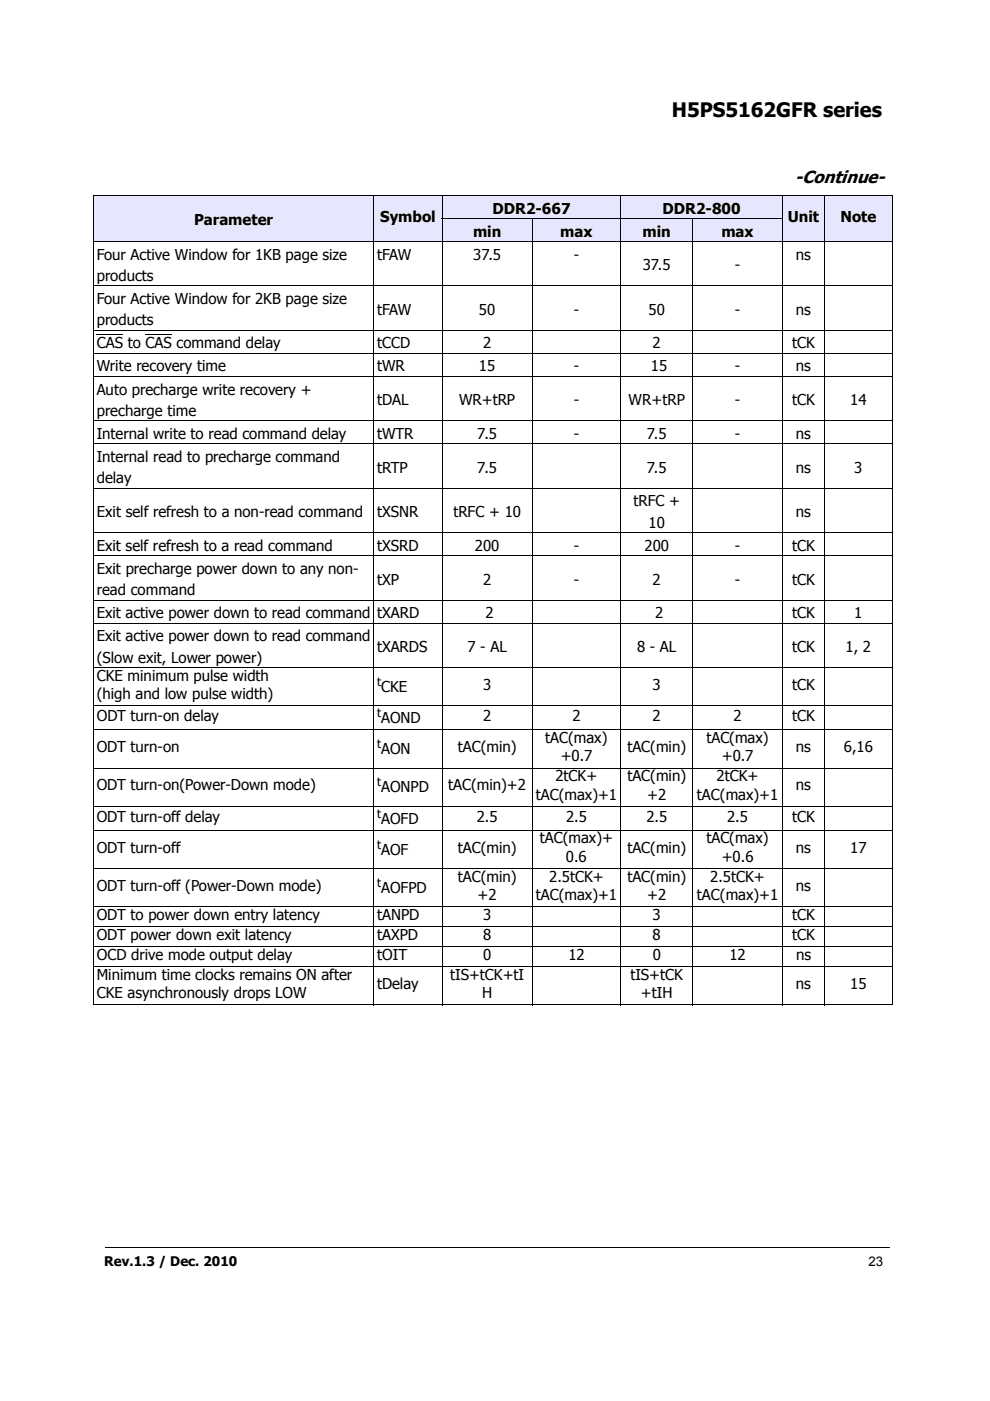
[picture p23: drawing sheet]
<svg xmlns="http://www.w3.org/2000/svg" width="210mm" height="297mm" viewBox="0 0 210 297" stroke-linecap="round" stroke-linejoin="round" font-family="sans-serif">
<defs><g id="words">
<text font-size="4.2" x="142.4" y="24.8">H5PS5162GFR series</text>
<text font-size="3.7" x="168.5" y="38.7">-Continue-</text>
<g font-size="3.2">
<text x="41.1" y="47.7">Parameter</text>
<text x="80.6" y="47">Symbol</text>
<text x="104.4" y="45.3">DDR2-667</text>
<text x="140.5" y="45.3">DDR2-800</text>
<text x="167" y="47">Unit</text>
<text x="178.2" y="47">Note</text>
<text x="100.3" y="50.2">min</text>
<text x="118.8" y="50.2">max</text>
<text x="136.2" y="50.2">min</text>
<text x="153" y="50.2">max</text>
<text x="20.5" y="55">Four Active Window for 1KB page size</text>
<text x="20.5" y="59.6">products</text>
<text x="79.9" y="55">tFAW</text>
<text x="100.3" y="55">37.5</text>
<text x="121.6" y="55">-</text>
<text x="136.3" y="57.3">37.5</text>
<text x="155.8" y="57.3">-</text>
<text x="168.8" y="55">ns</text>
<text x="20.5" y="64.5">Four Active Window for 2KB page size</text>
<text x="20.5" y="69">products</text>
<text x="79.9" y="66.7">tFAW</text>
<text x="101.6" y="66.7">50</text>
<text x="121.6" y="66.7">-</text>
<text x="137.5" y="66.7">50</text>
<text x="155.8" y="66.7">-</text>
<text x="168.8" y="66.7">ns</text>
<text x="20.5" y="73.9">CAS to CAS command delay</text>
<text x="79.9" y="73.9">tCCD</text>
<text x="102.4" y="73.9">2</text>
<text x="138.4" y="73.9">2</text>
<text x="167.9" y="73.9">tCK</text>
<text x="20.5" y="78.8">Write recovery time</text>
<text x="20.5" y="83.7">Auto precharge write recovery +</text>
<text x="79.9" y="78.8">tWR</text>
<text x="101.6" y="78.8">15</text>
<text x="121.6" y="78.8">-</text>
<text x="138" y="78.8">15</text>
<text x="155.8" y="78.8">-</text>
<text x="168.8" y="78.8">ns</text>
<text x="20.5" y="88.2">precharge time</text>
<text x="79.9" y="85.9">tDAL</text>
<text x="97.3" y="85.9">WR+tRP</text>
<text x="121.6" y="85.9">-</text>
<text x="133.3" y="85.9">WR+tRP</text>
<text x="155.8" y="85.9">-</text>
<text x="167.9" y="85.9">tCK</text>
<text x="180.3" y="85.9">14</text>
<text x="20.5" y="93.1">Internal write to read command delay</text>
<text x="79.9" y="93.1">tWTR</text>
<text x="101.2" y="93.1">7.5</text>
<text x="121.6" y="93.1">-</text>
<text x="137.1" y="93.1">7.5</text>
<text x="155.8" y="93.1">-</text>
<text x="168.8" y="93.1">ns</text>
<text x="20.5" y="98">Internal read to precharge command</text>
<text x="79.9" y="100.2">tRTP</text>
<text x="101.2" y="100.2">7.5</text>
<text x="137.1" y="100.2">7.5</text>
<text x="168.8" y="100.2">ns</text>
<text x="181.1" y="100.2">3</text>
<text x="20.5" y="102.5">delay</text>
<text x="134.3" y="107.4">tRFC +</text>
<text x="20.5" y="109.6">Exit self refresh to a non-read command</text>
<text x="79.9" y="109.6">tXSNR</text>
<text x="96.1" y="109.6">tRFC + 10</text>
<text x="137.5" y="111.9">10</text>
<text x="168.8" y="109.6">ns</text>
<text x="20.5" y="116.8">Exit self refresh to a read command</text>
<text x="79.9" y="116.8">tXSRD</text>
<text x="100.7" y="116.8">200</text>
<text x="121.6" y="116.8">-</text>
<text x="136.7" y="116.8">200</text>
<text x="155.8" y="116.8">-</text>
<text x="167.9" y="116.8">tCK</text>
<text x="20.5" y="121.7">Exit precharge power down to any non-</text>
<text x="79.9" y="123.9">tXP</text>
<text x="102.4" y="123.9">2</text>
<text x="121.6" y="123.9">-</text>
<text x="138.4" y="123.9">2</text>
<text x="155.8" y="123.9">-</text>
<text x="167.9" y="123.9">tCK</text>
<text x="20.5" y="126.2">read command</text>
<text x="20.5" y="131.1">Exit active power down to read command</text>
<text x="79.9" y="131.1">tXARD</text>
<text x="102.9" y="131.1">2</text>
<text x="138.9" y="131.1">2</text>
<text x="167.9" y="131.1">tCK</text>
<text x="181.1" y="131.1">1</text>
<text x="20.5" y="136">Exit active power down to read command</text>
<text x="20.5" y="140.5">(Slow exit, Lower power)</text>
<text x="79.9" y="138.2">tXARDS</text>
<text x="99.1" y="138.2">7 - AL</text>
<text x="135.1" y="138.2">8 - AL</text>
<text x="167.9" y="138.2">tCK</text>
<text x="179.3" y="138.2">1, 2</text>
<text x="20.5" y="144.3">CKE minimum pulse width</text>
<text x="20.5" y="148.2">(high and low pulse width)</text>
<text x="80.8" y="146.7">CKE</text>
<text x="102.4" y="146.3">3</text>
<text x="138.4" y="146.3">3</text>
<text x="167.9" y="146.3">tCK</text>
<text x="20.5" y="152.9">ODT turn-on delay</text>
<text x="80.8" y="153.3">AOND</text>
<text x="102.4" y="152.9">2</text>
<text x="121.3" y="152.9">2</text>
<text x="138.4" y="152.9">2</text>
<text x="155.5" y="152.9">2</text>
<text x="167.9" y="152.9">tCK</text>
<text x="20.5" y="159.5">ODT turn-on</text>
<text x="80.8" y="159.9">AON</text>
<text x="97" y="159.5">tAC(min)</text>
<text x="115.6" y="157.5">tAC(max)</text>
<text x="118.9" y="161.4">+0.7</text>
<text x="133" y="159.5">tAC(min)</text>
<text x="149.8" y="157.5">tAC(max)</text>
<text x="153.1" y="161.4">+0.7</text>
<text x="168.8" y="159.5">ns</text>
<text x="178.9" y="159.5">6,16</text>
<text x="20.5" y="167.6">ODT turn-on(Power-Down mode)</text>
<text x="95" y="167.6">tAC(min)+2</text>
<text x="117.8" y="165.7">2tCK+</text>
<text x="133" y="165.7">tAC(min)</text>
<text x="151.9" y="165.7">2tCK+</text>
<text x="168.8" y="167.6">ns</text>
<text x="80.8" y="168">AONPD</text>
<text x="113.6" y="169.5">tAC(max)+1</text>
<text x="137.2" y="169.5">+2</text>
<text x="147.8" y="169.5">tAC(max)+1</text>
<text x="20.5" y="174.2">ODT turn-off delay</text>
<text x="80.8" y="174.6">AOFD</text>
<text x="101.1" y="174.2">2.5</text>
<text x="114.5" y="178.8">tAC(max)+</text>
<text x="120" y="174.2">2.5</text>
<text x="137" y="174.2">2.5</text>
<text x="149.8" y="178.8">tAC(max)</text>
<text x="154.2" y="174.2">2.5</text>
<text x="167.9" y="174.2">tCK</text>
<text x="20.5" y="180.8">ODT turn-off</text>
<text x="80.8" y="181.2">AOF</text>
<text x="97" y="180.8">tAC(min)</text>
<text x="120" y="182.7">0.6</text>
<text x="133" y="180.8">tAC(min)</text>
<text x="153" y="182.7">+0.6</text>
<text x="168.8" y="180.8">ns</text>
<text x="180.3" y="180.8">17</text>
<text x="20.5" y="188.9">ODT turn-off (Power-Down mode)</text>
<text x="80.8" y="189.3">AOFPD</text>
<text x="97" y="187">tAC(min)</text>
<text x="101.3" y="190.8">+2</text>
<text x="113.6" y="190.8">tAC(max)+1</text>
<text x="116.4" y="187">2.5tCK+</text>
<text x="133" y="187">tAC(min)</text>
<text x="137.2" y="190.8">+2</text>
<text x="147.8" y="190.8">tAC(max)+1</text>
<text x="150.6" y="187">2.5tCK+</text>
<text x="168.8" y="188.9">ns</text>
<text x="20.5" y="195.1">ODT to power down entry latency</text>
<text x="79.9" y="195.1">tANPD</text>
<text x="102.4" y="195.1">3</text>
<text x="138.4" y="195.1">3</text>
<text x="167.9" y="195.1">tCK</text>
<text x="20.5" y="199.3">ODT power down exit latency</text>
<text x="20.5" y="203.5">OCD drive mode output delay</text>
<text x="80" y="199.3">tAXPD</text>
<text x="80" y="203.5">tOIT</text>
<text x="102.4" y="199.3">8</text>
<text x="102.5" y="203.5">0</text>
<text x="120.5" y="203.5">12</text>
<text x="138.4" y="199.3">8</text>
<text x="138.4" y="203.5">0</text>
<text x="154.7" y="203.5">12</text>
<text x="167.9" y="199.3">tCK</text>
<text x="168.8" y="203.5">ns</text>
<text x="20.5" y="207.8">Minimum time clocks remains ON after</text>
<text x="79.9" y="209.7">tDelay</text>
<text x="95.4" y="207.8">tIS+tCK+tI</text>
<text x="133.7" y="207.8">tIS+tCK</text>
<text x="168.8" y="209.7">ns</text>
<text x="180.3" y="209.7">15</text>
<text x="20.5" y="211.6">CKE asynchronously drops LOW</text>
<text x="102.2" y="211.6">H</text>
<text x="135.9" y="211.6">+tIH</text>
</g>
<g font-size="2.8">
<text x="22.1" y="268.5">Rev.1.3 / Dec. 2010</text>
<text x="184.1" y="268.5">23</text>
</g>
<g font-size="2.5">
<text x="79.9" y="145.4">t</text>
<text x="79.9" y="152">t</text>
<text x="79.9" y="158.6">t</text>
<text x="79.9" y="166.8">t</text>
<text x="79.9" y="173.3">t</text>
<text x="79.9" y="179.9">t</text>
<text x="79.9" y="188">t</text>
</g>
</g></defs>
<path d="M22.2 264.4l.1 .2z" fill="#000"/>
<path d="M22.3 264.5h166.3" fill="none" stroke="#000" stroke-width=".21"/>
<g fill="#fff">
<path d="M22 20.8h29.8v12.2h-29.8z"/>
<path d="M21.5 33.3h167v.9h-167z"/>
</g>
<g fill="#e6e6ff">
<path d="M19.8 41.4h59.4v9.8h-59.4z"/>
<path d="M79.2 41.4h14.6v9.8h-14.6z"/>
<path d="M93.8 41.4h37.8v4.9h-37.8z"/>
<path d="M131.6 41.4h34.3v4.9h-34.3z"/>
<path d="M165.9 41.4h8.9v9.8h-8.9z"/>
<path d="M174.8 41.4h14.3v9.8h-14.3z"/>
<path d="M93.8 46.3h19v4.9h-19z"/>
<path d="M112.8 46.3h18.8v4.9h-18.8z"/>
<path d="M131.6 46.3h15.3v4.9h-15.3z"/>
<path d="M146.9 46.3h19v4.9h-19z"/>
</g>
<g fill="#fff">
<path d="M19.8 51.2h59.4v9.4h-59.4z"/>
<path d="M79.2 51.2h14.6v9.4h-14.6z"/>
<path d="M93.8 51.2h19v9.4h-19z"/>
<path d="M112.8 51.2h18.8v9.4h-18.8z"/>
<path d="M131.6 51.2h15.3v9.4h-15.3z"/>
<path d="M146.9 51.2h19v9.4h-19z"/>
<path d="M165.9 51.2h8.9v9.4h-8.9z"/>
<path d="M174.8 51.2h14.3v9.4h-14.3z"/>
<path d="M19.8 60.6h59.4v9.4h-59.4z"/>
<path d="M79.2 60.6h14.6v9.4h-14.6z"/>
<path d="M93.8 60.6h19v9.4h-19z"/>
<path d="M112.8 60.6h18.8v9.4h-18.8z"/>
<path d="M131.6 60.6h15.3v9.4h-15.3z"/>
<path d="M146.9 60.6h19v9.4h-19z"/>
<path d="M165.9 60.6h8.9v9.4h-8.9z"/>
<path d="M174.8 60.6h14.3v9.4h-14.3z"/>
<path d="M19.8 70h59.4v4.9h-59.4z"/>
</g>
<path d="M20.5 70.8h5.6M30.9 70.8h5.5" fill="none" stroke="#000" stroke-width=".21"/>
<g fill="#fff">
<path d="M79.2 70h14.6v4.9h-14.6z"/>
<path d="M93.8 70h19v4.9h-19z"/>
<path d="M112.8 70h18.8v4.9h-18.8z"/>
<path d="M146.9 70h27.9v4.9h-27.9z"/>
<path d="M174.8 70h14.3v4.9h-14.3z"/>
<path d="M19.8 74.9h59.4v4.9h-59.4z"/>
<path d="M79.2 74.9h14.6v4.9h-14.6z"/>
<path d="M93.8 74.9h19v4.9h-19z"/>
<path d="M112.8 74.9h18.8v4.9h-18.8z"/>
<path d="M146.9 74.9h19v4.9h-19z"/>
<path d="M165.9 74.9h8.9v4.9h-8.9z"/>
<path d="M174.8 74.9h14.3v4.9h-14.3z"/>
<path d="M19.8 79.8h59.4v9.4h-59.4z"/>
<path d="M79.2 79.8h14.6v9.4h-14.6z"/>
<path d="M93.8 79.8h19v9.4h-19z"/>
<path d="M112.8 79.8h18.8v9.4h-18.8z"/>
<path d="M131.6 79.8h15.3v9.4h-15.3z"/>
<path d="M146.9 79.8h19v9.4h-19z"/>
<path d="M165.9 79.8h8.9v9.4h-8.9z"/>
<path d="M174.8 79.8h14.3v9.4h-14.3z"/>
<path d="M19.8 89.2h59.4v4.9h-59.4z"/>
<path d="M79.2 89.2h14.6v4.9h-14.6z"/>
<path d="M112.8 89.2h18.8v4.9h-18.8z"/>
<path d="M146.9 89.2h19v4.9h-19z"/>
<path d="M165.9 89.2h8.9v4.9h-8.9z"/>
<path d="M174.8 89.2h14.3v4.9h-14.3z"/>
<path d="M19.8 94.1h59.4v9.4h-59.4z"/>
<path d="M79.2 94.1h14.6v9.4h-14.6z"/>
<path d="M112.8 94.1h34.1v9.4h-34.1z"/>
<path d="M146.9 94.1h27.9v9.4h-27.9z"/>
<path d="M174.8 94.1h14.3v9.4h-14.3z"/>
<path d="M19.8 103.5h59.4v9.4h-59.4z"/>
<path d="M79.2 103.5h14.6v9.4h-14.6z"/>
<path d="M112.8 103.5h34.1v9.4h-34.1z"/>
<path d="M146.9 103.5h27.9v9.4h-27.9z"/>
<path d="M174.8 103.5h14.3v9.4h-14.3z"/>
<path d="M19.8 112.9h59.4v4.9h-59.4z"/>
<path d="M79.2 112.9h14.6v4.9h-14.6z"/>
<path d="M112.8 112.9h18.8v4.9h-18.8z"/>
<path d="M131.6 112.9h15.3v4.9h-15.3z"/>
<path d="M146.9 112.9h19v4.9h-19z"/>
<path d="M165.9 112.9h8.9v4.9h-8.9z"/>
<path d="M174.8 112.9h14.3v4.9h-14.3z"/>
<path d="M19.8 117.8h59.4v9.4h-59.4z"/>
<path d="M79.2 117.8h14.6v9.4h-14.6z"/>
<path d="M93.8 117.8h19v9.4h-19z"/>
<path d="M112.8 117.8h18.8v9.4h-18.8z"/>
<path d="M131.6 117.8h15.3v9.4h-15.3z"/>
<path d="M146.9 117.8h19v9.4h-19z"/>
<path d="M165.9 117.8h8.9v9.4h-8.9z"/>
<path d="M174.8 117.8h14.3v9.4h-14.3z"/>
<path d="M19.8 127.2h59.4v4.9h-59.4z"/>
<path d="M79.2 127.2h14.6v4.9h-14.6z"/>
<path d="M93.8 127.2h19v4.9h-19z"/>
<path d="M112.8 127.2h34.1v4.9h-34.1z"/>
<path d="M146.9 127.2h27.9v4.9h-27.9z"/>
<path d="M174.8 127.2h14.3v4.9h-14.3z"/>
<path d="M19.8 132.1h59.4v9.4h-59.4z"/>
<path d="M79.2 132.1h14.6v9.4h-14.6z"/>
<path d="M93.8 132.1h19v9.4h-19z"/>
<path d="M112.8 132.1h34.1v9.4h-34.1z"/>
<path d="M146.9 132.1h27.9v9.4h-27.9z"/>
<path d="M174.8 132.1h14.3v9.4h-14.3z"/>
<path d="M112.8 141.5h18.8v8.1h-18.8z"/>
<path d="M146.9 141.5h19v8.1h-19z"/>
</g>
<g fill="none" stroke="#000" stroke-width=".21">
<path d="M19.7 41.4h169.6M19.7 51.2h169.6M19.8 41.5v171.5M79.2 41.3v171.8M93.7 46.3h72.3M93.8 41.3v171.8M112.8 46.2v166.9M131.6 41.3v171.8M146.9 46.2v166.9M165.9 41.3v171.8M174.8 41.3v171.8M189.1 41.5v171.5"/>
<path d="M19.7 60.6h169.6M19.7 70h169.6M19.7 74.9h169.6M19.7 79.8h169.6M19.7 89.2h169.6M19.7 94.1h169.6M19.7 103.5h169.6M19.7 112.9h169.6M19.7 117.8h169.6M19.7 127.2h169.6M19.7 132.1h169.6M19.7 141.5h169.6"/>
<path d="M19.7 149.6h169.6M19.7 154.7h169.6M19.7 162.8h169.6M19.7 170.9h169.6M19.7 176h169.6M19.7 184.1h169.6M19.7 192.3h169.6M19.7 196.5h169.6M19.7 200.7h169.6M19.7 205h169.6M19.7 213.1h169.6"/>
</g>
<use href="#words"/>
</svg>
